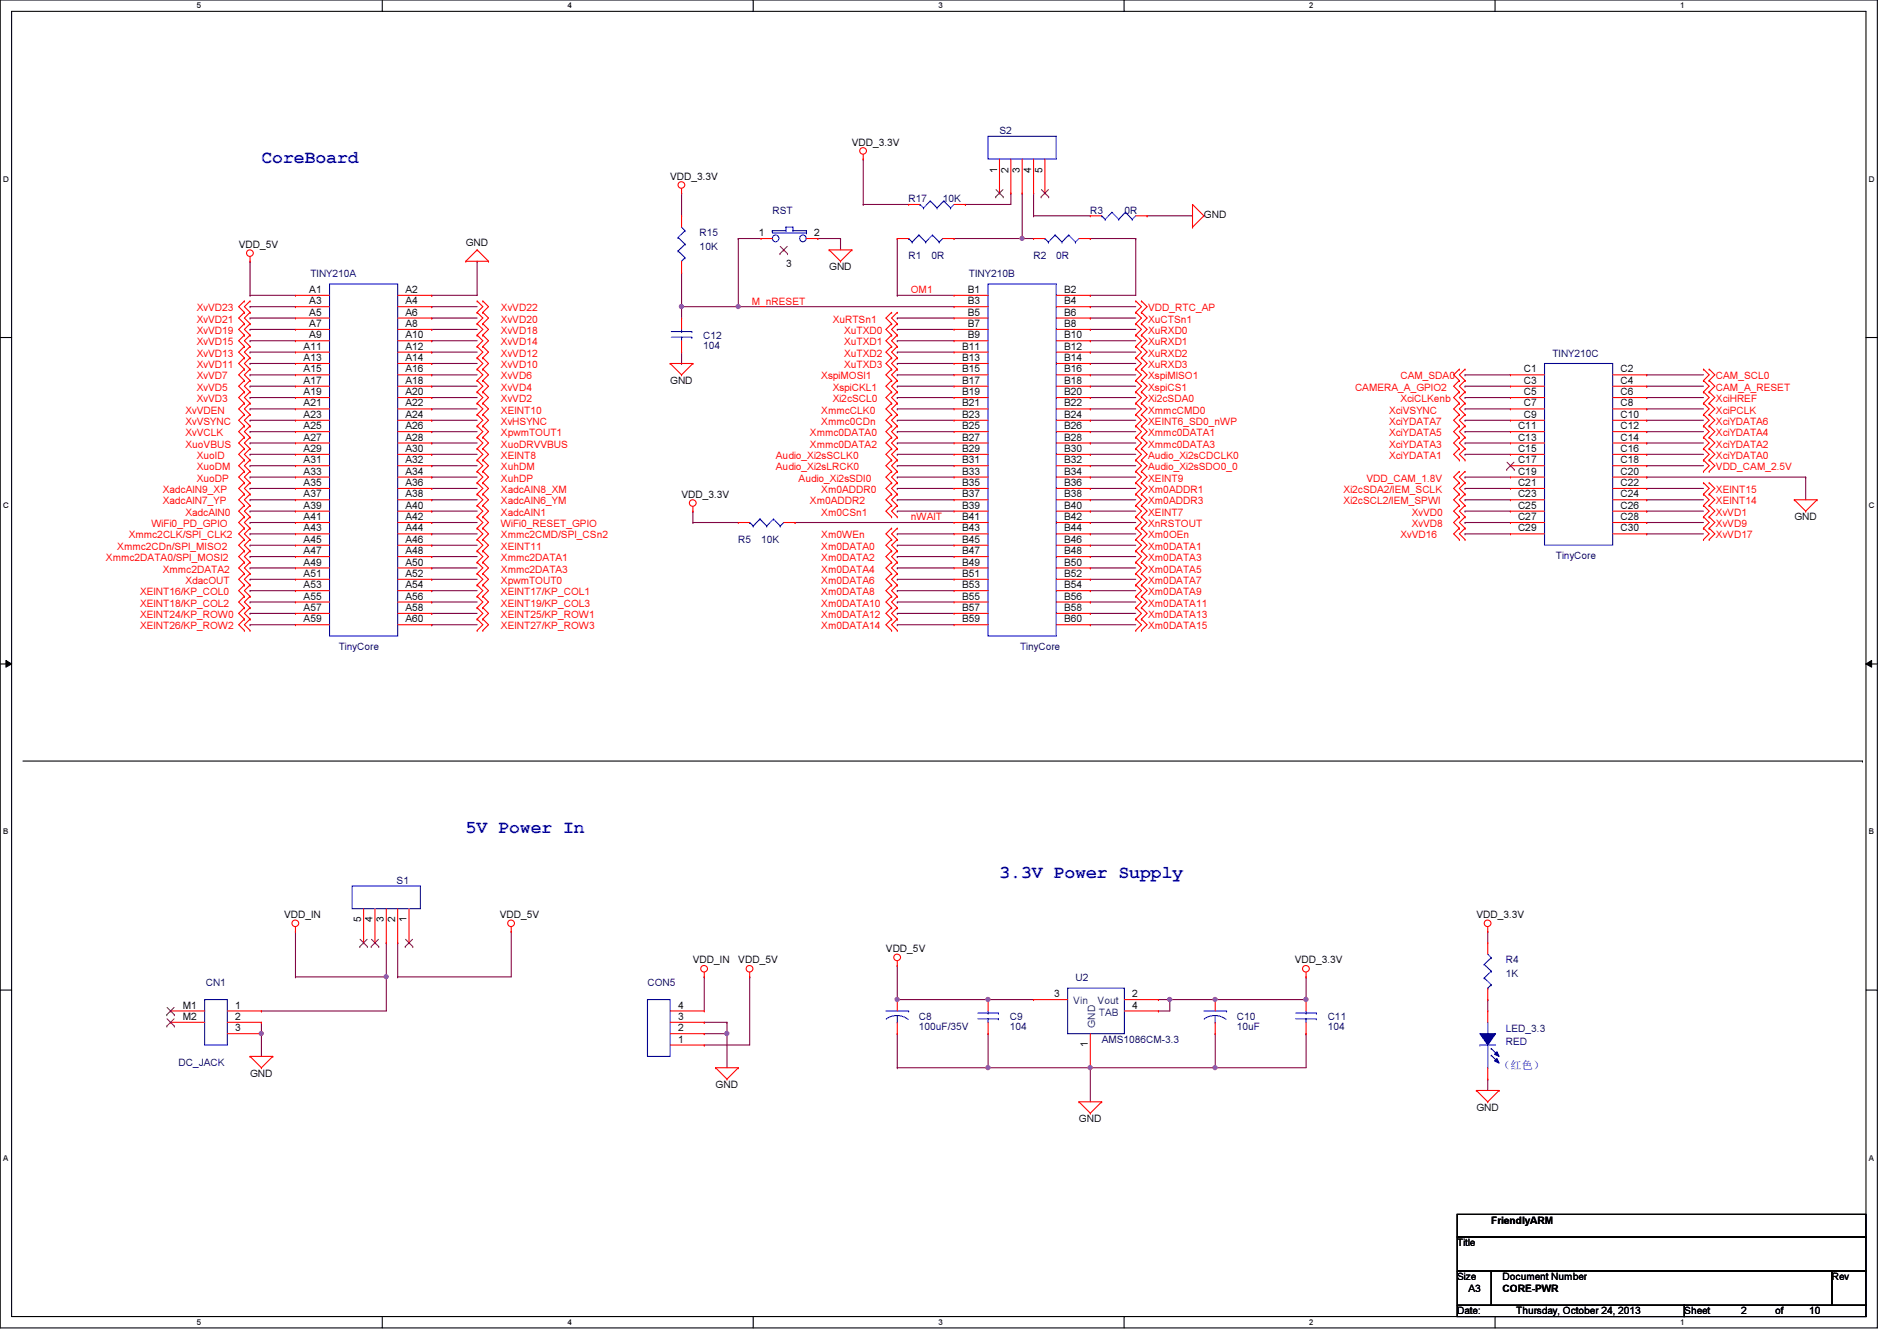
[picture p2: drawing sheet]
<svg xmlns="http://www.w3.org/2000/svg" width="297mm" height="210mm" viewBox="0 0 297 210" stroke-linecap="round" stroke-linejoin="round" font-family="sans-serif">
<defs><g id="words">
<g font-size="2.8" fill="#00f">
<text x="40.9" y="25.5">CoreBoard</text>
<text x="72.9" y="130.4">5V Power In</text>
<text x="156.5" y="137.5">3.3V Power Supply</text>
</g>
<text font-size="1.7" fill="#00f" x="234.7" y="167.3">（红红）</text>
<g font-size="1.6">
<text x="133.4" y="22.8">VDD_3.3V</text>
<text x="104.9" y="28.1">VDD_3.3V</text>
<text x="156.1" y="27" transform="rotate(-90 156.1 27)">1</text>
<text x="157.9" y="27" transform="rotate(-90 157.9 27)">2</text>
<text x="159.7" y="27" transform="rotate(-90 159.7 27)">3</text>
<text x="161.5" y="27" transform="rotate(-90 161.5 27)">4</text>
<text x="163.2" y="27" transform="rotate(-90 163.2 27)">5</text>
<text x="188.5" y="34.2">GND</text>
<text x="37.4" y="38.8">VDD_5V</text>
<text x="72.9" y="38.4">GND</text>
<text x="118.8" y="37">1</text>
<text x="123.1" y="41.8">3</text>
<text x="127.5" y="37">2</text>
<text x="48.4" y="45.8">A1</text>
<text x="48.4" y="47.6">A3</text>
<text x="63.5" y="45.8">A2</text>
<text x="63.5" y="47.6">A4</text>
<text x="129.8" y="42.3">GND</text>
<text x="151.6" y="45.8">B1</text>
<text x="151.6" y="47.6">B3</text>
<text x="166.6" y="45.8">B2</text>
<text x="166.6" y="47.6">B4</text>
<text x="48.4" y="49.4">A5</text>
<text x="48.4" y="51.2">A7</text>
<text x="48.4" y="53">A9</text>
<text x="63.5" y="49.4">A6</text>
<text x="63.5" y="51.2">A8</text>
<text x="63.5" y="53">A10</text>
<text x="151.6" y="49.4">B5</text>
<text x="151.6" y="51.2">B7</text>
<text x="151.6" y="53">B9</text>
<text x="166.6" y="49.4">B6</text>
<text x="166.6" y="51.2">B8</text>
<text x="166.6" y="53">B10</text>
<text x="47.5" y="54.7">A11</text>
<text x="47.5" y="56.5">A13</text>
<text x="47.5" y="58.3">A15</text>
<text x="63.5" y="54.7">A12</text>
<text x="63.5" y="56.5">A14</text>
<text x="63.5" y="58.3">A16</text>
<text x="150.7" y="54.7">B11</text>
<text x="150.7" y="56.5">B13</text>
<text x="150.7" y="58.3">B15</text>
<text x="166.6" y="54.7">B12</text>
<text x="166.6" y="56.5">B14</text>
<text x="166.6" y="58.3">B16</text>
<text x="238.6" y="58.3">C1</text>
<text x="253.7" y="58.3">C2</text>
<text x="47.5" y="60.1">A17</text>
<text x="47.5" y="61.8">A19</text>
<text x="47.5" y="63.6">A21</text>
<text x="47.5" y="65.4">A23</text>
<text x="63.5" y="60.1">A18</text>
<text x="63.5" y="61.8">A20</text>
<text x="63.5" y="63.6">A22</text>
<text x="63.5" y="65.4">A24</text>
<text x="104.9" y="60.1">GND</text>
<text x="150.7" y="60.1">B17</text>
<text x="150.7" y="61.8">B19</text>
<text x="150.7" y="63.6">B21</text>
<text x="150.7" y="65.4">B23</text>
<text x="166.6" y="60.1">B18</text>
<text x="166.6" y="61.8">B20</text>
<text x="166.6" y="63.6">B22</text>
<text x="166.6" y="65.4">B24</text>
<text x="238.6" y="60.1">C3</text>
<text x="238.6" y="61.8">C5</text>
<text x="238.6" y="63.6">C7</text>
<text x="238.6" y="65.4">C9</text>
<text x="253.7" y="60.1">C4</text>
<text x="253.7" y="61.8">C6</text>
<text x="253.7" y="63.6">C8</text>
<text x="253.7" y="65.4">C10</text>
<text x="47.5" y="67.2">A25</text>
<text x="47.5" y="69">A27</text>
<text x="47.5" y="70.7">A29</text>
<text x="63.5" y="67.2">A26</text>
<text x="63.5" y="69">A28</text>
<text x="63.5" y="70.7">A30</text>
<text x="150.7" y="67.2">B25</text>
<text x="150.7" y="69">B27</text>
<text x="150.7" y="70.7">B29</text>
<text x="166.6" y="67.2">B26</text>
<text x="166.6" y="69">B28</text>
<text x="166.6" y="70.7">B30</text>
<text x="237.7" y="67.2">C11</text>
<text x="237.7" y="69">C13</text>
<text x="237.7" y="70.7">C15</text>
<text x="253.7" y="67.2">C12</text>
<text x="253.7" y="69">C14</text>
<text x="253.7" y="70.7">C16</text>
<text x="47.5" y="72.5">A31</text>
<text x="47.5" y="74.3">A33</text>
<text x="47.5" y="76.1">A35</text>
<text x="47.5" y="77.9">A37</text>
<text x="63.5" y="72.5">A32</text>
<text x="63.5" y="74.3">A34</text>
<text x="63.5" y="76.1">A36</text>
<text x="63.5" y="77.9">A38</text>
<text x="106.7" y="77.9">VDD_3.3V</text>
<text x="150.7" y="72.5">B31</text>
<text x="150.7" y="74.3">B33</text>
<text x="150.7" y="76.1">B35</text>
<text x="150.7" y="77.9">B37</text>
<text x="166.6" y="72.5">B32</text>
<text x="166.6" y="74.3">B34</text>
<text x="166.6" y="76.1">B36</text>
<text x="166.6" y="77.9">B38</text>
<text x="237.7" y="72.5">C17</text>
<text x="237.7" y="74.3">C19</text>
<text x="237.7" y="76.1">C21</text>
<text x="237.7" y="77.9">C23</text>
<text x="253.7" y="72.5">C18</text>
<text x="253.7" y="74.3">C20</text>
<text x="253.7" y="76.1">C22</text>
<text x="253.7" y="77.9">C24</text>
<text x="47.5" y="79.6">A39</text>
<text x="47.5" y="81.4">A41</text>
<text x="47.5" y="83.2">A43</text>
<text x="63.5" y="79.6">A40</text>
<text x="63.5" y="81.4">A42</text>
<text x="63.5" y="83.2">A44</text>
<text x="150.7" y="79.6">B39</text>
<text x="150.7" y="81.4">B41</text>
<text x="150.7" y="83.2">B43</text>
<text x="166.6" y="79.6">B40</text>
<text x="166.6" y="81.4">B42</text>
<text x="166.6" y="83.2">B44</text>
<text x="237.7" y="79.6">C25</text>
<text x="237.7" y="81.4">C27</text>
<text x="237.7" y="83.2">C29</text>
<text x="253.7" y="79.6">C26</text>
<text x="253.7" y="81.4">C28</text>
<text x="253.7" y="83.2">C30</text>
<text x="281" y="81.4">GND</text>
<text x="47.5" y="85">A45</text>
<text x="47.5" y="86.7">A47</text>
<text x="47.5" y="88.5">A49</text>
<text x="63.5" y="85">A46</text>
<text x="63.5" y="86.7">A48</text>
<text x="63.5" y="88.5">A50</text>
<text x="150.7" y="85">B45</text>
<text x="150.7" y="86.7">B47</text>
<text x="150.7" y="88.5">B49</text>
<text x="166.6" y="85">B46</text>
<text x="166.6" y="86.7">B48</text>
<text x="166.6" y="88.5">B50</text>
<text x="47.5" y="90.3">A51</text>
<text x="47.5" y="92.1">A53</text>
<text x="47.5" y="93.9">A55</text>
<text x="47.5" y="95.6">A57</text>
<text x="63.5" y="90.3">A52</text>
<text x="63.5" y="92.1">A54</text>
<text x="63.5" y="93.9">A56</text>
<text x="63.5" y="95.6">A58</text>
<text x="150.7" y="90.3">B51</text>
<text x="150.7" y="92.1">B53</text>
<text x="150.7" y="93.9">B55</text>
<text x="150.7" y="95.6">B57</text>
<text x="166.6" y="90.3">B52</text>
<text x="166.6" y="92.1">B54</text>
<text x="166.6" y="93.9">B56</text>
<text x="166.6" y="95.6">B58</text>
<text x="47.5" y="97.4">A59</text>
<text x="63.5" y="97.4">A60</text>
<text x="150.7" y="97.4">B59</text>
<text x="166.6" y="97.4">B60</text>
<text x="44.5" y="143.7">VDD_IN</text>
<text x="78.3" y="143.7">VDD_5V</text>
<text x="231.2" y="143.7">VDD_3.3V</text>
<text x="56.6" y="144.4" transform="rotate(-90 56.6 144.4)">5</text>
<text x="58.3" y="144.4" transform="rotate(-90 58.3 144.4)">4</text>
<text x="60.1" y="144.4" transform="rotate(-90 60.1 144.4)">3</text>
<text x="61.9" y="144.4" transform="rotate(-90 61.9 144.4)">2</text>
<text x="63.7" y="144.4" transform="rotate(-90 63.7 144.4)">1</text>
<text x="138.7" y="149">VDD_5V</text>
<text x="108.5" y="150.8">VDD_IN</text>
<text x="115.6" y="150.8">VDD_5V</text>
<text x="202.7" y="150.8">VDD_3.3V</text>
<text x="28.6" y="157.9">M1</text>
<text x="28.6" y="159.6">M2</text>
<text x="36.8" y="157.9">1</text>
<text x="36.8" y="159.6">2</text>
<text x="36.8" y="161.4">3</text>
<text x="106.2" y="161.4">2</text>
<text x="106.2" y="159.6">3</text>
<text x="106.2" y="157.9">4</text>
<text x="165.1" y="156.1">3</text>
<text x="177.3" y="156.1">2</text>
<text x="177.3" y="157.9">4</text>
<text x="106.2" y="163.2">1</text>
<text x="170.3" y="163.9" transform="rotate(-90 170.3 163.9)">1</text>
<text x="39.2" y="168.6">GND</text>
<text x="112.1" y="170.3">GND</text>
<text x="231.2" y="173.9">GND</text>
<text x="168.9" y="175.7">GND</text>
<text x="233.5" y="191.6">FriendlyARM</text>
<text x="228.2" y="195.1">Title</text>
<text x="228.2" y="200.4">Size</text>
<text x="230" y="202.2">A3</text>
<text x="235.3" y="202.2">CORE-PWR</text>
<text x="235.3" y="200.4">Document Number</text>
<text x="286.8" y="200.4">Rev</text>
<text x="228.2" y="205.7">Date:</text>
<text x="237.4" y="205.7">Thursday, October 24, 2013</text>
<text x="263.7" y="205.7">Sheet</text>
<text x="272.6" y="205.7">2</text>
<text x="278" y="205.7">of</text>
<text x="283.3" y="205.7">10</text>
</g>
<g font-size="1.6" fill="#000080">
<text x="156.5" y="21">S2</text>
<text x="120.9" y="33.4">RST</text>
<text x="142.3" y="31.7">R17</text>
<text x="147.6" y="31.7">10K</text>
<text x="170.7" y="33.4">R3</text>
<text x="176.1" y="33.4">0R</text>
<text x="109.6" y="37">R15</text>
<text x="109.6" y="39.1">10K</text>
<text x="142.3" y="40.6">R1</text>
<text x="145.8" y="40.6">0R</text>
<text x="161.8" y="40.6">R2</text>
<text x="165.4" y="40.6">0R</text>
<text x="48.6" y="43.4">TINY210A</text>
<text x="151.7" y="43.4">TINY210B</text>
<text x="110.1" y="53">C12</text>
<text x="110.1" y="54.6">104</text>
<text x="243.1" y="55.8">TINY210C</text>
<text x="115.6" y="85">R5</text>
<text x="119.2" y="85">10K</text>
<text x="243.6" y="87.5">TinyCore</text>
<text x="53" y="101.7">TinyCore</text>
<text x="159.7" y="101.7">TinyCore</text>
<text x="62.1" y="138.3">S1</text>
<text x="32.2" y="154.3">CN1</text>
<text x="101.4" y="154.3">CON5</text>
<text x="168.4" y="153.6">U2</text>
<text x="235.8" y="150.8">R4</text>
<text x="235.8" y="152.9">1K</text>
<text x="143.9" y="159.7">C8</text>
<text x="143.9" y="161.3">100uF/35V</text>
<text x="158.1" y="159.7">C9</text>
<text x="158.1" y="161.3">104</text>
<text x="193.7" y="159.7">C10</text>
<text x="193.7" y="161.3">10uF</text>
<text x="207.9" y="159.7">C11</text>
<text x="207.9" y="161.3">104</text>
<text x="235.8" y="161.5">LED_3.3</text>
<text x="27.9" y="166.8">DC_JACK</text>
<text x="172.5" y="163.2">AMS1086CM-3.3</text>
<text x="235.8" y="163.6">RED</text>
</g>
<g font-size="1.6" fill="#f00">
<text x="117.7" y="47.7">M_nRESET</text>
<text x="142.6" y="45.9">OM1</text>
<text x="30.8" y="48.7">XvVD23</text>
<text x="30.8" y="50.5">XvVD21</text>
<text x="30.8" y="52.3">XvVD19</text>
<text x="78.4" y="48.7">XvVD22</text>
<text x="78.4" y="50.5">XvVD20</text>
<text x="78.4" y="52.3">XvVD18</text>
<text x="130.4" y="50.5">XuRTSn1</text>
<text x="132.2" y="52.3">XuTXD0</text>
<text x="179.8" y="48.7">VDD_RTC_AP</text>
<text x="179.8" y="50.5">XuCTSn1</text>
<text x="179.8" y="52.3">XuRXD0</text>
<text x="30.8" y="54.1">XvVD15</text>
<text x="30.8" y="55.8">XvVD13</text>
<text x="30.8" y="57.6">XvVD11</text>
<text x="30.8" y="59.4">XvVD7</text>
<text x="78.4" y="54.1">XvVD14</text>
<text x="78.4" y="55.8">XvVD12</text>
<text x="78.4" y="57.6">XvVD10</text>
<text x="78.4" y="59.4">XvVD6</text>
<text x="128.6" y="59.4">XspiMOSI1</text>
<text x="132.2" y="54.1">XuTXD1</text>
<text x="132.2" y="55.8">XuTXD2</text>
<text x="132.2" y="57.6">XuTXD3</text>
<text x="179.8" y="54.1">XuRXD1</text>
<text x="179.8" y="55.8">XuRXD2</text>
<text x="179.8" y="57.6">XuRXD3</text>
<text x="179.8" y="59.4">XspiMISO1</text>
<text x="219.3" y="59.4">CAM_SDA0</text>
<text x="268.7" y="59.4">CAM_SCL0</text>
<text x="29" y="64.7">XvVDEN</text>
<text x="30.8" y="61.2">XvVD5</text>
<text x="30.8" y="62.9">XvVD3</text>
<text x="78.4" y="61.2">XvVD4</text>
<text x="78.4" y="62.9">XvVD2</text>
<text x="78.4" y="64.7">XEINT10</text>
<text x="128.6" y="64.7">XmmcCLK0</text>
<text x="130.4" y="61.2">XspiCKL1</text>
<text x="130.4" y="62.9">Xi2cSCL0</text>
<text x="179.8" y="61.2">XspiCS1</text>
<text x="179.8" y="62.9">Xi2cSDA0</text>
<text x="179.8" y="64.7">XmmcCMD0</text>
<text x="212.2" y="61.2">CAMERA_A_GPIO2</text>
<text x="217.5" y="64.7">XciVSYNC</text>
<text x="219.3" y="62.9">XciCLKenb</text>
<text x="268.7" y="61.2">CAM_A_RESET</text>
<text x="268.7" y="62.9">XciHREF</text>
<text x="268.7" y="64.7">XciPCLK</text>
<text x="29" y="70.1">XuoVBUS</text>
<text x="29" y="66.5">XvVSYNC</text>
<text x="29" y="68.3">XvVCLK</text>
<text x="30.8" y="71.8">XuoID</text>
<text x="78.4" y="71.8">XEINT8</text>
<text x="78.4" y="66.5">XvHSYNC</text>
<text x="78.4" y="68.3">XpwmTOUT1</text>
<text x="78.4" y="70.1">XuoDRVVBUS</text>
<text x="121.5" y="71.8">Audio_Xi2sSCLK0</text>
<text x="126.8" y="68.3">Xmmc0DATA0</text>
<text x="126.8" y="70.1">Xmmc0DATA2</text>
<text x="128.6" y="66.5">Xmmc0CDn</text>
<text x="179.8" y="66.5">XEINT6_SD0_nWP</text>
<text x="179.8" y="68.3">Xmmc0DATA1</text>
<text x="179.8" y="70.1">Xmmc0DATA3</text>
<text x="179.8" y="71.8">Audio_Xi2sCDCLK0</text>
<text x="217.5" y="66.5">XciYDATA7</text>
<text x="217.5" y="68.3">XciYDATA5</text>
<text x="217.5" y="70.1">XciYDATA3</text>
<text x="217.5" y="71.8">XciYDATA1</text>
<text x="268.7" y="66.5">XciYDATA6</text>
<text x="268.7" y="68.3">XciYDATA4</text>
<text x="268.7" y="70.1">XciYDATA2</text>
<text x="268.7" y="71.8">XciYDATA0</text>
<text x="25.5" y="77.2">XadcAIN9_XP</text>
<text x="30.8" y="73.6">XuoDM</text>
<text x="30.8" y="75.4">XuoDP</text>
<text x="78.4" y="73.6">XuhDM</text>
<text x="78.4" y="75.4">XuhDP</text>
<text x="78.4" y="77.2">XadcAIN8_XM</text>
<text x="121.5" y="73.6">Audio_Xi2sLRCK0</text>
<text x="125" y="75.4">Audio_Xi2sSDI0</text>
<text x="128.6" y="77.2">Xm0ADDR0</text>
<text x="179.8" y="73.6">Audio_Xi2sSDO0_0</text>
<text x="179.8" y="75.4">XEINT9</text>
<text x="179.8" y="77.2">Xm0ADDR1</text>
<text x="210.4" y="77.2">Xi2cSDA2/IEM_SCLK</text>
<text x="213.9" y="75.4">VDD_CAM_1.8V</text>
<text x="268.7" y="73.6">VDD_CAM_2.5V</text>
<text x="268.7" y="77.2">XEINT15</text>
<text x="23.7" y="82.5">WiFi0_PD_GPIO</text>
<text x="25.5" y="79">XadcAIN7_YP</text>
<text x="29" y="80.7">XadcAIN0</text>
<text x="78.4" y="82.5">WiFi0_RESET_GPIO</text>
<text x="78.4" y="79">XadcAIN6_YM</text>
<text x="78.4" y="80.7">XadcAIN1</text>
<text x="126.8" y="79">Xm0ADDR2</text>
<text x="128.6" y="80.7">Xm0CSn1</text>
<text x="142.6" y="81.4">nWAIT</text>
<text x="179.8" y="79">Xm0ADDR3</text>
<text x="179.8" y="80.7">XEINT7</text>
<text x="179.8" y="82.5">XnRSTOUT</text>
<text x="210.4" y="79">Xi2cSCL2/IEM_SPWI</text>
<text x="221.1" y="80.7">XvVD0</text>
<text x="221.1" y="82.5">XvVD8</text>
<text x="268.7" y="82.5">XvVD9</text>
<text x="268.7" y="80.7">XvVD1</text>
<text x="268.7" y="79">XEINT14</text>
<text x="16.6" y="87.8">Xmmc2DATA0/SPI_MOSI2</text>
<text x="18.4" y="86.1">Xmmc2CDn/SPI_MISO2</text>
<text x="20.1" y="84.3">Xmmc2CLK/SPI_CLK2</text>
<text x="25.5" y="89.6">Xmmc2DATA2</text>
<text x="78.4" y="84.3">Xmmc2CMD/SPI_CSn2</text>
<text x="78.4" y="86.1">XEINT11</text>
<text x="78.4" y="87.8">Xmmc2DATA1</text>
<text x="78.4" y="89.6">Xmmc2DATA3</text>
<text x="128.6" y="84.3">Xm0WEn</text>
<text x="128.6" y="86.1">Xm0DATA0</text>
<text x="128.6" y="87.8">Xm0DATA2</text>
<text x="128.6" y="89.6">Xm0DATA4</text>
<text x="179.8" y="84.3">Xm0OEn</text>
<text x="179.8" y="86.1">Xm0DATA1</text>
<text x="179.8" y="87.8">Xm0DATA3</text>
<text x="179.8" y="89.6">Xm0DATA5</text>
<text x="219.3" y="84.3">XvVD16</text>
<text x="268.7" y="84.3">XvVD17</text>
<text x="21.9" y="93.2">XEINT16/KP_COL0</text>
<text x="21.9" y="95">XEINT18/KP_COL2</text>
<text x="29" y="91.4">XdacOUT</text>
<text x="78.4" y="91.4">XpwmTOUT0</text>
<text x="78.4" y="93.2">XEINT17/KP_COL1</text>
<text x="78.4" y="95">XEINT19/KP_COL3</text>
<text x="128.6" y="91.4">Xm0DATA6</text>
<text x="128.6" y="93.2">Xm0DATA8</text>
<text x="128.6" y="95">Xm0DATA10</text>
<text x="179.8" y="91.4">Xm0DATA7</text>
<text x="179.8" y="93.2">Xm0DATA9</text>
<text x="179.8" y="95">Xm0DATA11</text>
<text x="21.9" y="96.7">XEINT24/KP_ROW0</text>
<text x="21.9" y="98.5">XEINT26/KP_ROW2</text>
<text x="78.4" y="96.7">XEINT25/KP_ROW1</text>
<text x="78.4" y="98.5">XEINT27/KP_ROW3</text>
<text x="128.6" y="96.7">Xm0DATA12</text>
<text x="128.6" y="98.5">Xm0DATA14</text>
<text x="179.8" y="96.7">Xm0DATA13</text>
<text x="179.8" y="98.5">Xm0DATA15</text>
</g>
<g font-size="1.6" fill="#004080">
<text x="168.1" y="157.2">Vin</text>
<text x="171.5" y="160.9" transform="rotate(-90 171.5 160.9)">GND</text>
<text x="171.9" y="157.2">Vout</text>
<text x="172.1" y="159">TAB</text>
</g>
<g font-size="1.3">
<text x="30.8" y="1.3">5</text>
<text x="88.9" y="1.3">4</text>
<text x="146.9" y="1.3">3</text>
<text x="205" y="1.3">2</text>
<text x="263.1" y="1.3">1</text>
<text x=".5" y="28.4">D</text>
<text x="292.6" y="28.4">D</text>
<text x=".5" y="79.5">C</text>
<text x="292.6" y="79.5">C</text>
<text x=".5" y="130.6">B</text>
<text x="292.6" y="130.6">B</text>
<text x=".5" y="181.7">A</text>
<text x="292.6" y="181.7">A</text>
<text x="30.8" y="207.4">5</text>
<text x="88.9" y="207.4">4</text>
<text x="146.9" y="207.4">3</text>
<text x="205" y="207.4">2</text>
<text x="263.1" y="207.4">1</text>
</g>
</g></defs>
<path d="M0 0h294v207.9h-294zM1.8 1.8h290.4v204.3h-290.4z" fill="none" stroke="#000" stroke-width=".17"/>
<g fill="#fff">
<path d="M30.8 .2h.7v1.4h-.7z"/>
<path d="M30.8 206.2h.7v1.4h-.7z"/>
</g>
<path d="M59.9 0v1.8M59.9 206.1v1.8" fill="none" stroke="#000" stroke-width=".17"/>
<g fill="#fff">
<path d="M88.9 .2h.6v1.4h-.6z"/>
<path d="M88.9 206.2h.6v1.4h-.6z"/>
</g>
<path d="M117.9 0v1.8M117.9 206.1v1.8" fill="none" stroke="#000" stroke-width=".17"/>
<g fill="#fff">
<path d="M146.9 .2h.7v1.4h-.7z"/>
<path d="M146.9 206.2h.7v1.4h-.7z"/>
</g>
<path d="M176 0v1.8M176 206.1v1.8" fill="none" stroke="#000" stroke-width=".17"/>
<g fill="#fff">
<path d="M205 .2h.7v1.4h-.7z"/>
<path d="M205 206.2h.7v1.4h-.7z"/>
</g>
<path d="M234.1 0v1.8M234.1 206.1v1.8" fill="none" stroke="#000" stroke-width=".17"/>
<g fill="#fff">
<path d="M263.1 .2h.7v1.4h-.7z"/>
<path d="M263.1 206.2h.7v1.4h-.7z"/>
<path d="M.5 27.3h.9v1.4h-.9z"/>
<path d="M292.6 27.3h.9v1.4h-.9z"/>
<path d="M.5 78.4h.9v1.4h-.9z"/>
<path d="M292.6 78.4h.9v1.4h-.9z"/>
</g>
<path d="M0 52.8h1.8M292.2 52.8h1.8" fill="none" stroke="#000" stroke-width=".17"/>
<g fill="#fff">
<path d="M.5 129.5h.8v1.4h-.8z"/>
<path d="M292.6 129.5h.9v1.4h-.9z"/>
</g>
<path d="M0 103.9h1.8M292.2 103.9h1.8" fill="none" stroke="#000" stroke-width=".17"/>
<path d="M.9 103.4l.9 .5-.9 .5zM292.2 103.9l.9-.5v1z" fill="#000"/>
<path d="M.9 103.4l.9 .5-.9 .5zM292.2 103.9l.9-.5v1z" fill="none" stroke="#000" stroke-width=".16"/>
<g fill="#fff">
<path d="M.5 180.5h.8v1.4h-.8z"/>
<path d="M292.6 180.5h.9v1.4h-.9z"/>
</g>
<path d="M3.6 119.1h288M291.6 119.1h.1M0 155h1.8M292.2 155h1.8" fill="none" stroke="#000" stroke-width=".17"/>
<g fill="none" stroke="#800040" stroke-width=".17">
<path d="M149.4 37.3h.1M149.4 37.3h10.7M39.2 40.9h.1M39.2 46.2h.1M39.2 48h.1M39.2 49.8h.1M39.2 51.6h.1M39.2 53.3h.1M39.2 55.1h.1M39.2 56.9h.1M39.2 58.7h.1M39.2 58.7h7.1"/>
<path d="M39.2 40.9v5.3M39.2 46.2h7.1M39.2 48h7.1M39.2 49.8h7.1M39.2 51.6h7.1M39.2 53.3h7.1M39.2 55.1h7.1M39.2 56.9h7.1M67.6 46.2h.1M67.6 48h.1M67.6 49.8h.1M67.6 51.6h.1"/>
<path d="M67.6 53.3h.1M67.6 55.1h.1M67.6 56.9h.1M67.6 58.7h.1M67.6 58.7h7.1M67.6 48h7.1M67.6 49.8h7.1M67.6 51.6h7.1M67.6 53.3h7.1M67.6 55.1h7.1M67.6 56.9h7.1M74.7 40.9h.1"/>
<path d="M74.7 40.9v5.3h-7.1M257.8 58.7h.1M257.8 58.7h8.9M39.2 60.5h.1M39.2 62.2h.1M39.2 64h.1M39.2 65.8h.1M39.2 67.6h.1M39.2 69.3h.1M39.2 71.1h.1M39.2 72.9h.1M39.2 74.7h.1"/>
<path d="M39.2 76.5h.1M39.2 78.2h.1M39.2 72.9h7.1M39.2 60.5h7.1M39.2 62.2h7.1M39.2 64h7.1M39.2 65.8h7.1M39.2 67.6h7.1M39.2 69.3h7.1M39.2 71.1h7.1M39.2 74.7h7.1M39.2 76.5h7.1"/>
<path d="M39.2 78.2h7.1M67.6 60.5h.1M67.6 62.2h.1M67.6 64h.1M67.6 65.8h.1M67.6 67.6h.1M67.6 69.3h.1M67.6 71.1h.1M67.6 72.9h.1M67.6 74.7h.1M67.6 76.5h.1M67.6 78.2h.1"/>
<path d="M67.6 72.9h7.1M67.6 60.5h7.1M67.6 62.2h7.1M67.6 64h7.1M67.6 65.8h7.1M67.6 67.6h7.1M67.6 69.3h7.1M67.6 71.1h7.1M67.6 74.7h7.1M67.6 76.5h7.1M67.6 78.2h7.1M257.8 72.9h.1"/>
<path d="M257.8 72.9h8.9M39.2 80h.1M39.2 81.8h.1M39.2 83.6h.1M39.2 85.3h.1M39.2 87.1h.1M39.2 88.9h.1M39.2 90.7h.1M39.2 92.5h.1M39.2 94.2h.1M39.2 96h.1M39.2 97.8h.1"/>
<path d="M39.2 80h7.1M39.2 81.8h7.1M39.2 83.6h7.1M39.2 85.3h7.1M39.2 87.1h7.1M39.2 88.9h7.1M39.2 90.7h7.1M39.2 92.5h7.1M39.2 94.2h7.1M39.2 96h7.1M39.2 97.8h7.1M67.6 80h.1"/>
<path d="M67.6 81.8h.1M67.6 83.6h.1M67.6 85.3h.1M67.6 87.1h.1M67.6 88.9h.1M67.6 90.7h.1M67.6 92.5h.1M67.6 94.2h.1M67.6 96h.1M67.6 97.8h.1M67.6 80h7.1M67.6 81.8h7.1"/>
<path d="M67.6 83.6h7.1M67.6 85.3h7.1M67.6 87.1h7.1M67.6 88.9h7.1M67.6 90.7h7.1M67.6 92.5h7.1M67.6 94.2h7.1M67.6 96h7.1M67.6 97.8h7.1"/>
</g>
<circle cx="160" cy="37.3" r=".32" fill="#f0f"/>
<circle cx="160" cy="37.3" r=".32" fill="none" stroke="#f0f" stroke-width=".17"/>
<g fill="none" stroke="#800040" stroke-width=".17">
<path d="M140.5 37.3h.1M140.5 37.3v8.9M160.1 37.3h.1M160.1 37.3h1.7M161.8 30.2h.1M161.8 33.8h.1M161.8 30.2v3.6M161.8 33.8h8.9M170.7 37.3h.1M170.7 37.3h7.1M177.8 37.3h.1M177.8 37.3v8.9h-7.1"/>
<path d="M179.6 33.8h.1M179.6 33.8h7.1M115.6 48h.1M115.6 48h33.8M140.5 46.2h.1M140.5 46.2h8.9M170.7 46.2h.1"/>
</g>
<circle cx="115.6" cy="48" r=".32" fill="#f0f"/>
<circle cx="115.6" cy="48" r=".32" fill="none" stroke="#f0f" stroke-width=".17"/>
<g fill="none" stroke="#800040" stroke-width=".17">
<path d="M140.5 51.6h.1M140.5 49.8h.1M140.5 53.3h.1M140.5 55.1h.1M140.5 56.9h.1M140.5 58.7h.1M140.5 51.6h8.9M140.5 49.8h8.9M140.5 53.3h8.9M140.5 55.1h8.9M140.5 56.9h8.9M140.5 58.7h8.9"/>
<path d="M170.7 48h.1M170.7 49.8h.1M170.7 53.3h.1M170.7 55.1h.1M170.7 56.9h.1M170.7 58.7h.1M170.7 49.8h7.1M170.7 53.3h7.1M170.7 55.1h7.1M170.7 56.9h7.1M170.7 58.7h7.1M170.7 48h7.1"/>
<path d="M229.4 58.7h.1M229.4 58.7h7.1M140.5 60.5h.1M140.5 62.2h.1M140.5 64h.1M140.5 65.8h.1M140.5 67.6h.1M140.5 69.3h.1M140.5 71.1h.1M140.5 72.9h.1M140.5 74.7h.1M140.5 76.5h.1"/>
<path d="M140.5 78.2h.1M140.5 60.5h8.9M140.5 62.2h8.9M140.5 64h8.9M140.5 65.8h8.9M140.5 67.6h8.9M140.5 69.3h8.9M140.5 71.1h8.9M140.5 72.9h8.9M140.5 74.7h8.9M140.5 76.5h8.9M140.5 78.2h8.9"/>
<path d="M170.7 60.5h.1M170.7 62.2h.1M170.7 64h.1M170.7 65.8h.1M170.7 67.6h.1M170.7 69.3h.1M170.7 71.1h.1M170.7 72.9h.1M170.7 74.7h.1M170.7 76.5h.1M170.7 78.2h.1M170.7 60.5h7.1"/>
<path d="M170.7 62.2h7.1M170.7 64h7.1M170.7 65.8h7.1M170.7 67.6h7.1M170.7 69.3h7.1M170.7 71.1h7.1M170.7 72.9h7.1M170.7 74.7h7.1M170.7 76.5h7.1M170.7 78.2h7.1M229.4 60.5h.1M229.4 62.2h.1"/>
<path d="M229.4 64h.1M229.4 65.8h.1M229.4 67.6h.1M229.4 69.3h.1M229.4 71.1h.1M229.4 74.7h.1M229.4 76.5h.1M229.4 78.2h.1M229.4 60.5h7.1M229.4 62.2h7.1M229.4 64h7.1M229.4 65.8h7.1"/>
<path d="M229.4 67.6h7.1M229.4 69.3h7.1M229.4 71.1h7.1M229.4 74.7h7.1M229.4 76.5h7.1M229.4 78.2h7.1M257.8 60.5h.1M257.8 62.2h.1M257.8 64h.1M257.8 65.8h.1M257.8 67.6h.1M257.8 69.3h.1"/>
<path d="M257.8 71.1h.1M257.8 78.2h.1M257.8 76.5h.1M257.8 74.7h.1M257.8 60.5h8.9M257.8 62.2h8.9M257.8 64h8.9M257.8 65.8h8.9M257.8 67.6h8.9M257.8 69.3h8.9M257.8 71.1h8.9M257.8 74.7h24.9"/>
<path d="M257.8 76.5h8.9M257.8 78.2h8.9M282.7 74.7h.1M282.7 74.7v3.5M108.5 80h.1M108.5 81.8h.1M108.5 80v1.8M108.5 81.8h7.1M124.5 81.8h.1M124.5 81.8h24.9M140.5 80h.1M140.5 83.6h.1"/>
<path d="M140.5 85.3h.1M140.5 87.1h.1M140.5 88.9h.1M140.5 90.7h.1M140.5 92.5h.1M140.5 94.2h.1M140.5 96h.1M140.5 97.8h.1M140.5 80h8.9M140.5 83.6h8.9M140.5 85.3h8.9M140.5 87.1h8.9"/>
<path d="M140.5 88.9h8.9M140.5 90.7h8.9M140.5 92.5h8.9M140.5 94.2h8.9M140.5 96h8.9M140.5 97.8h8.9M170.7 80h.1M170.7 81.8h.1M170.7 83.6h.1M170.7 85.3h.1M170.7 87.1h.1M170.7 88.9h.1"/>
<path d="M170.7 90.7h.1M170.7 92.5h.1M170.7 94.2h.1M170.7 96h.1M170.7 97.8h.1M170.7 80h7.1M170.7 81.8h7.1M170.7 83.6h7.1M170.7 85.3h7.1M170.7 87.1h7.1M170.7 88.9h7.1M170.7 90.7h7.1"/>
<path d="M170.7 92.5h7.1M170.7 94.2h7.1M170.7 96h7.1M170.7 97.8h7.1M229.4 80h.1M229.4 81.8h.1M229.4 83.6h.1M229.4 80h7.1M229.4 81.8h7.1M229.4 83.6h7.1M257.8 83.6h.1M257.8 81.8h.1"/>
<path d="M257.8 80h.1M257.8 80h8.9M257.8 81.8h8.9M257.8 83.6h8.9M40.9 158.2h.1M60.5 152.9h.1M60.5 152.9v5.3h-19.6M40.9 161.8h.1M40.9 161.8v3.6"/>
</g>
<circle cx="40.9" cy="161.8" r=".32" fill="#f0f"/>
<circle cx="40.9" cy="161.8" r=".32" fill="none" stroke="#f0f" stroke-width=".17"/>
<path d="M46.3 152.9h.1M46.3 152.9h14.2M62.3 147.6h.1M62.3 147.6v5.3M80 145.8h.1M80 145.8v7.1" fill="none" stroke="#800040" stroke-width=".17"/>
<circle cx="60.5" cy="152.9" r=".32" fill="#f0f"/>
<circle cx="60.5" cy="152.9" r=".32" fill="none" stroke="#f0f" stroke-width=".17"/>
<g fill="none" stroke="#800040" stroke-width=".17">
<path d="M170.7 51.6h.1M170.7 51.6h7.1M46.3 145.8h.1M46.3 145.8v7.1M60.5 147.6h.1M60.5 147.6v5.3M110.3 152.9h.1M110.3 152.9v5.3M117.4 152.9h.1M117.4 152.9v10.7h-7.1M110.3 163.6h.1M110.3 160h.1"/>
<path d="M110.3 160h3.5M113.8 161.8h.1M113.8 161.8v5.3"/>
</g>
<circle cx="113.8" cy="161.8" r=".32" fill="#f0f"/>
<circle cx="113.8" cy="161.8" r=".32" fill="none" stroke="#f0f" stroke-width=".17"/>
<path d="M140.5 156.5h.1M140.5 156.5h14.2M233 145.8h.1M233 156.5h.1M233 145.8v1.8M233 156.5v1.7M110.3 161.8h.1M113.8 160h.1M113.8 160v1.8h-3.5M233 168.9h.1M233 168.9v1.8" fill="none" stroke="#800040" stroke-width=".17"/>
<circle cx="154.7" cy="156.4" r=".32" fill="#f0f"/>
<circle cx="154.7" cy="156.4" r=".32" fill="none" stroke="#f0f" stroke-width=".17"/>
<circle cx="140.5" cy="156.4" r=".32" fill="#f0f"/>
<circle cx="140.5" cy="156.4" r=".32" fill="none" stroke="#f0f" stroke-width=".17"/>
<path d="M154.7 156.5h.1M154.7 156.5h7.1M181.4 156.5h.1M181.4 156.5h1.8M190.3 156.5h.1M190.3 156.5h14.2" fill="none" stroke="#800040" stroke-width=".17"/>
<circle cx="204.5" cy="156.4" r=".32" fill="#f0f"/>
<circle cx="204.5" cy="156.4" r=".32" fill="none" stroke="#f0f" stroke-width=".17"/>
<circle cx="190.3" cy="156.4" r=".32" fill="#f0f"/>
<circle cx="190.3" cy="156.4" r=".32" fill="none" stroke="#f0f" stroke-width=".17"/>
<path d="M181.4 158.2h.1M183.2 156.5h.1M183.2 156.5v1.7h-1.8M140.5 161.8h.1M140.5 161.8v5.3M154.7 167.1h.1M154.7 167.1h16" fill="none" stroke="#800040" stroke-width=".17"/>
<circle cx="154.7" cy="167.1" r=".32" fill="#f0f"/>
<circle cx="154.7" cy="167.1" r=".32" fill="none" stroke="#f0f" stroke-width=".17"/>
<path d="M190.3 167.1h.1M204.5 161.8h.1M204.5 161.8v5.3h-14.2" fill="none" stroke="#800040" stroke-width=".17"/>
<circle cx="190.3" cy="167.1" r=".32" fill="#f0f"/>
<circle cx="190.3" cy="167.1" r=".32" fill="none" stroke="#f0f" stroke-width=".17"/>
<path d="M170.7 167.1h.1M190.3 161.8h.1M190.3 161.8v5.3h-19.6" fill="none" stroke="#800040" stroke-width=".17"/>
<circle cx="170.7" cy="167.1" r=".32" fill="#f0f"/>
<circle cx="170.7" cy="167.1" r=".32" fill="none" stroke="#f0f" stroke-width=".17"/>
<path d="M140.5 151.1h.1M140.5 151.1v5.4M183.2 156.5h.1M183.2 156.5h7.1M204.5 152.9h.1M204.5 152.9v3.6M140.5 167.1h.1M154.7 161.8h.1M154.7 161.8v5.3h-14.2M170.7 167.1h.1M170.7 167.1v5.4" fill="none" stroke="#800040" stroke-width=".17"/>
<circle cx="183.1" cy="156.4" r=".32" fill="#f0f"/>
<circle cx="183.1" cy="156.4" r=".32" fill="none" stroke="#f0f" stroke-width=".17"/>
<path d="M115.6 37.3h.1M115.6 37.3v10.7h-8.9M115.6 37.3h3.6M128.1 37.3h.1M128.1 37.3h3.5M131.6 37.3h.1M131.6 37.3v1.8M160.1 30.2h.1M160.1 30.2v7.1M106.7 48h.1M40.9 160h.1M40.9 160v1.8" fill="none" stroke="#800040" stroke-width=".17"/>
<circle cx="106.7" cy="48" r=".32" fill="#f0f"/>
<circle cx="106.7" cy="48" r=".32" fill="none" stroke="#f0f" stroke-width=".17"/>
<g fill="none" stroke="#800040" stroke-width=".17">
<path d="M106.7 30.2h.1M106.7 30.2v3.6M135.2 32h.1M135.2 24.9h.1M135.2 32h7.1M135.2 24.9v7.1M151.2 32h.1M158.3 30.2h.1M158.3 30.2v1.8h-7.1M106.7 42.7h.1M106.7 48h.1M106.7 56.9h.1"/>
<path d="M106.7 42.7v7.1M106.7 55.1v1.8M62.3 152.9h.1M62.3 152.9h17.7"/>
</g>
<g fill="none" stroke="#f00" stroke-width=".17">
<path d="M74.7 39.1h.1M74.7 39.1l-1.8 1.8M74.7 39.1l1.8 1.8M106.7 30.2h.1M106.7 29.5v.7M129.8 39.1h.1M129.8 39.1h3.6M129.8 39.1l1.8 1.8M133.4 39.1h.1M133.4 39.1l-1.8 1.8M135.2 24.9h.1M135.2 24.2v.7"/>
<path d="M142.3 32h.1M142.3 32h1.8M149.4 32h1.8M151.2 32h.1M186.7 32h.1M186.7 35.6h.1M186.7 32v3.6M186.7 32l1.8 1.8M188.5 33.8h.1M188.5 33.8l-1.8 1.8M38.3 47.1h.1M38.3 48.9h.1"/>
<path d="M38.3 50.7h.1M38.3 52.5h.1M38.3 54.2h.1M38.3 56h.1M38.3 57.8h.1M38.3 59.6h.1M38.3 47.1l-.9 .9 .9 .9M38.3 48.9l-.9 .9 .9 .9M38.3 50.7l-.9 .9 .9 .9M38.3 52.5l-.9 .8 .9 .9M38.3 54.2l-.9 .9 .9 .9M38.3 56l-.9 .9 .9 .9"/>
<path d="M38.3 57.8l-.9 .9 .9 .9M38.3 59.6l-.9 .9 .9 .8M39.2 40.9h.1M39.2 47.1h.1M39.2 48.9h.1M39.2 50.7h.1M39.2 52.5h.1M39.2 54.2h.1M39.2 56h.1M39.2 57.8h.1M39.2 59.6h.1M39.2 40.2v.7"/>
<path d="M39.2 47.1l-.9 .9 .9 .9M39.2 48.9l-.9 .9 .9 .9M39.2 50.7l-.9 .9 .9 .9M39.2 52.5l-.9 .8 .9 .9M39.2 54.2l-.9 .9 .9 .9M39.2 56l-.9 .9 .9 .9M39.2 57.8l-.9 .9 .9 .9M39.2 59.6l-.9 .9 .9 .8M72.9 40.9h.1M72.9 40.9h3.6M74.7 47.1h.1M74.7 48.9h.1"/>
<path d="M74.7 50.7h.1M74.7 52.5h.1M74.7 54.2h.1M74.7 56h.1M74.7 57.8h.1M74.7 59.6h.1M74.7 47.1l.9 .9-.9 .9M74.7 48.9l.9 .9-.9 .9M74.7 50.7l.9 .9-.9 .9M74.7 52.5l.9 .8-.9 .9M74.7 54.2l.9 .9-.9 .9M74.7 56l.9 .9-.9 .9"/>
<path d="M74.7 57.8l.9 .9-.9 .9M74.7 59.6l.9 .9-.9 .8M75.6 47.1h.1M75.6 48.9h.1M75.6 50.7h.1M75.6 52.5h.1M75.6 54.2h.1M75.6 56h.1M75.6 57.8h.1M75.6 59.6h.1M75.6 47.1l.9 .9-.9 .9M75.6 48.9l.9 .9-.9 .9"/>
<path d="M75.6 50.7l.9 .9-.9 .9M75.6 52.5l.9 .8-.9 .9M75.6 54.2l.9 .9-.9 .9M75.6 56l.9 .9-.9 .9M75.6 57.8l.9 .9-.9 .9M75.6 59.6l.9 .9-.9 .8M76.5 40.9h.1M104.9 56.9h.1M104.9 56.9h3.6M104.9 56.9l1.8 1.8M106.7 58.7h.1M106.7 49.8h.1"/>
<path d="M106.7 55.1h.1M106.7 49.8v1.8M106.7 53.3v1.8M108.5 56.9h.1M108.5 56.9l-1.8 1.8M131.6 40.9h.1M139.6 48.9h.1M139.6 50.7h.1M139.6 52.5h.1M139.6 54.2h.1M139.6 56h.1M139.6 57.8h.1"/>
<path d="M139.6 59.6h.1M139.6 48.9l-.9 .9 .9 .9M139.6 52.5l-.9 .8 .9 .9M139.6 54.2l-.9 .9 .9 .9M139.6 56l-.9 .9 .9 .9M139.6 57.8l-.9 .9 .9 .9M139.6 59.6l-.9 .9 .9 .8M139.6 50.7l-.9 .9 .9 .9M140.5 48.9h.1M140.5 50.7h.1M140.5 52.5h.1M140.5 54.2h.1"/>
<path d="M140.5 56h.1M140.5 57.8h.1M140.5 59.6h.1M140.5 48.9l-.9 .9 .9 .9M140.5 52.5l-.9 .8 .9 .9M140.5 54.2l-.9 .9 .9 .9M140.5 56l-.9 .9 .9 .9M140.5 57.8l-.9 .9 .9 .9M140.5 59.6l-.9 .9 .9 .8M140.5 50.7l-.9 .9 .9 .9M177.8 47.1h.1M177.8 48.9h.1"/>
<path d="M177.8 50.7h.1M177.8 52.5h.1M177.8 54.2h.1M177.8 56h.1M177.8 57.8h.1M177.8 59.6h.1M177.8 47.1l.9 .9-.9 .9M177.8 48.9l.9 .9-.9 .9M177.8 50.7l.9 .9-.9 .9M177.8 52.5l.9 .8-.9 .9M177.8 54.2l.9 .9-.9 .9M177.8 56l.9 .9-.9 .9"/>
<path d="M177.8 57.8l.9 .9-.9 .9M177.8 59.6l.9 .9-.9 .8M178.7 47.1h.1M178.7 48.9h.1M178.7 50.7h.1M178.7 52.5h.1M178.7 54.2h.1M178.7 56h.1M178.7 57.8h.1M178.7 59.6h.1M178.7 47.1l.9 .9-.9 .9M178.7 48.9l.9 .9-.9 .9"/>
<path d="M178.7 50.7l.9 .9-.9 .9M178.7 52.5l.9 .8-.9 .9M178.7 54.2l.9 .9-.9 .9M178.7 56l.9 .9-.9 .9M178.7 57.8l.9 .9-.9 .9M178.7 59.6l.9 .9-.9 .8M228.5 57.8h.1M228.5 59.6h.1M228.5 57.8l-.9 .9 .9 .9M228.5 59.6l-.9 .9 .9 .8M229.4 57.8h.1M229.4 59.6h.1"/>
<path d="M229.4 57.8l-.9 .9 .9 .9M229.4 59.6l-.9 .9 .9 .8M266.7 57.8h.1M266.7 59.6h.1M266.7 57.8l.9 .9-.9 .9M266.7 59.6l.9 .9-.9 .8M267.6 57.8h.1M267.6 59.6h.1M267.6 57.8l.9 .9-.9 .9M267.6 59.6l.9 .9-.9 .8M38.3 68.5h.1M38.3 70.2h.1"/>
<path d="M38.3 72h.1M38.3 73.8h.1M38.3 75.6h.1M38.3 79.1h.1M38.3 61.3h.1M38.3 63.1h.1M38.3 64.9h.1M38.3 66.7h.1M38.3 77.3h.1M38.3 75.6l-.9 .9 .9 .8M38.3 68.5l-.9 .8 .9 .9M38.3 70.2l-.9 .9 .9 .9"/>
<path d="M38.3 72l-.9 .9 .9 .9M38.3 73.8l-.9 .9 .9 .9M38.3 79.1l-.9 .9 .9 .9M38.3 61.3l-.9 .9 .9 .9M38.3 63.1l-.9 .9 .9 .9M38.3 64.9l-.9 .9 .9 .9M38.3 66.7l-.9 .9 .9 .9M38.3 77.3l-.9 .9 .9 .9M39.2 68.5h.1M39.2 70.2h.1M39.2 72h.1M39.2 73.8h.1"/>
<path d="M39.2 75.6h.1M39.2 79.1h.1M39.2 61.3h.1M39.2 63.1h.1M39.2 64.9h.1M39.2 66.7h.1M39.2 77.3h.1M39.2 68.5l-.9 .8 .9 .9M39.2 70.2l-.9 .9 .9 .9M39.2 72l-.9 .9 .9 .9M39.2 73.8l-.9 .9 .9 .9M39.2 79.1l-.9 .9 .9 .9"/>
<path d="M39.2 61.3l-.9 .9 .9 .9M39.2 63.1l-.9 .9 .9 .9M39.2 64.9l-.9 .9 .9 .9M39.2 66.7l-.9 .9 .9 .9M39.2 75.6l-.9 .9 .9 .8M39.2 77.3l-.9 .9 .9 .9M74.7 70.2h.1M74.7 72h.1M74.7 73.8h.1M74.7 75.6h.1M74.7 61.3h.1M74.7 63.1h.1"/>
<path d="M74.7 64.9h.1M74.7 66.7h.1M74.7 68.5h.1M74.7 77.3h.1M74.7 79.1h.1M74.7 70.2l.9 .9-.9 .9M74.7 72l.9 .9-.9 .9M74.7 73.8l.9 .9-.9 .9M74.7 61.3l.9 .9-.9 .9M74.7 63.1l.9 .9-.9 .9M74.7 64.9l.9 .9-.9 .9M74.7 66.7l.9 .9-.9 .9"/>
<path d="M74.7 68.5l.9 .8-.9 .9M74.7 75.6l.9 .9-.9 .8M74.7 77.3l.9 .9-.9 .9M74.7 79.1l.9 .9-.9 .9M75.6 70.2h.1M75.6 72h.1M75.6 73.8h.1M75.6 75.6h.1M75.6 61.3h.1M75.6 63.1h.1M75.6 64.9h.1M75.6 66.7h.1"/>
<path d="M75.6 68.5h.1M75.6 77.3h.1M75.6 79.1h.1M75.6 70.2l.9 .9-.9 .9M75.6 72l.9 .9-.9 .9M75.6 73.8l.9 .9-.9 .9M75.6 61.3l.9 .9-.9 .9M75.6 63.1l.9 .9-.9 .9M75.6 64.9l.9 .9-.9 .9M75.6 66.7l.9 .9-.9 .9M75.6 68.5l.9 .8-.9 .9M75.6 75.6l.9 .9-.9 .8"/>
<path d="M75.6 77.3l.9 .9-.9 .9M75.6 79.1l.9 .9-.9 .9M108.5 79.3v.7M139.6 61.3h.1M139.6 63.1h.1M139.6 64.9h.1M139.6 66.7h.1M139.6 68.5h.1M139.6 70.2h.1M139.6 72h.1M139.6 73.8h.1M139.6 75.6h.1"/>
<path d="M139.6 77.3h.1M139.6 79.1h.1M139.6 61.3l-.9 .9 .9 .9M139.6 63.1l-.9 .9 .9 .9M139.6 64.9l-.9 .9 .9 .9M139.6 66.7l-.9 .9 .9 .9M139.6 68.5l-.9 .8 .9 .9M139.6 70.2l-.9 .9 .9 .9M139.6 72l-.9 .9 .9 .9M139.6 73.8l-.9 .9 .9 .9M139.6 75.6l-.9 .9 .9 .8M139.6 77.3l-.9 .9 .9 .9"/>
<path d="M139.6 79.1l-.9 .9 .9 .9M140.5 61.3h.1M140.5 63.1h.1M140.5 64.9h.1M140.5 66.7h.1M140.5 68.5h.1M140.5 70.2h.1M140.5 72h.1M140.5 73.8h.1M140.5 75.6h.1M140.5 77.3h.1M140.5 79.1h.1"/>
<path d="M140.5 61.3l-.9 .9 .9 .9M140.5 63.1l-.9 .9 .9 .9M140.5 64.9l-.9 .9 .9 .9M140.5 66.7l-.9 .9 .9 .9M140.5 68.5l-.9 .8 .9 .9M140.5 70.2l-.9 .9 .9 .9M140.5 72l-.9 .9 .9 .9M140.5 73.8l-.9 .9 .9 .9M140.5 75.6l-.9 .9 .9 .8M140.5 77.3l-.9 .9 .9 .9M140.5 79.1l-.9 .9 .9 .9M177.8 61.3h.1"/>
<path d="M177.8 63.1h.1M177.8 64.9h.1M177.8 66.7h.1M177.8 68.5h.1M177.8 70.2h.1M177.8 72h.1M177.8 73.8h.1M177.8 75.6h.1M177.8 77.3h.1M177.8 79.1h.1M177.8 61.3l.9 .9-.9 .9M177.8 63.1l.9 .9-.9 .9"/>
<path d="M177.8 64.9l.9 .9-.9 .9M177.8 66.7l.9 .9-.9 .9M177.8 68.5l.9 .8-.9 .9M177.8 70.2l.9 .9-.9 .9M177.8 72l.9 .9-.9 .9M177.8 73.8l.9 .9-.9 .9M177.8 75.6l.9 .9-.9 .8M177.8 77.3l.9 .9-.9 .9M177.8 79.1l.9 .9-.9 .9M178.7 61.3h.1M178.7 63.1h.1M178.7 64.9h.1"/>
<path d="M178.7 66.7h.1M178.7 68.5h.1M178.7 70.2h.1M178.7 72h.1M178.7 73.8h.1M178.7 75.6h.1M178.7 77.3h.1M178.7 79.1h.1M178.7 61.3l.9 .9-.9 .9M178.7 63.1l.9 .9-.9 .9M178.7 64.9l.9 .9-.9 .9M178.7 66.7l.9 .9-.9 .9"/>
<path d="M178.7 68.5l.9 .8-.9 .9M178.7 70.2l.9 .9-.9 .9M178.7 72l.9 .9-.9 .9M178.7 73.8l.9 .9-.9 .9M178.7 75.6l.9 .9-.9 .8M178.7 77.3l.9 .9-.9 .9M178.7 79.1l.9 .9-.9 .9M228.5 61.3h.1M228.5 63.1h.1M228.5 64.9h.1M228.5 66.7h.1M228.5 68.5h.1"/>
<path d="M228.5 70.2h.1M228.5 72h.1M228.5 73.8h.1M228.5 75.6h.1M228.5 77.3h.1M228.5 79.1h.1M228.5 61.3l-.9 .9 .9 .9M228.5 63.1l-.9 .9 .9 .9M228.5 64.9l-.9 .9 .9 .9M228.5 66.7l-.9 .9 .9 .9M228.5 68.5l-.9 .8 .9 .9M228.5 70.2l-.9 .9 .9 .9"/>
<path d="M228.5 73.8l-.9 .9 .9 .9M228.5 75.6l-.9 .9 .9 .8M228.5 77.3l-.9 .9 .9 .9M228.5 79.1l-.9 .9 .9 .9M229.4 61.3h.1M229.4 63.1h.1M229.4 64.9h.1M229.4 66.7h.1M229.4 68.5h.1M229.4 70.2h.1M229.4 72h.1M229.4 73.8h.1"/>
<path d="M229.4 75.6h.1M229.4 77.3h.1M229.4 79.1h.1M229.4 61.3l-.9 .9 .9 .9M229.4 63.1l-.9 .9 .9 .9M229.4 64.9l-.9 .9 .9 .9M229.4 66.7l-.9 .9 .9 .9M229.4 68.5l-.9 .8 .9 .9M229.4 70.2l-.9 .9 .9 .9M229.4 73.8l-.9 .9 .9 .9M229.4 75.6l-.9 .9 .9 .8M229.4 77.3l-.9 .9 .9 .9"/>
<path d="M229.4 79.1l-.9 .9 .9 .9M266.7 61.3h.1M266.7 63.1h.1M266.7 64.9h.1M266.7 66.7h.1M266.7 68.5h.1M266.7 70.2h.1M266.7 72h.1M266.7 73.8h.1M266.7 79.1h.1M266.7 77.3h.1M266.7 75.6h.1"/>
<path d="M266.7 61.3l.9 .9-.9 .9M266.7 63.1l.9 .9-.9 .9M266.7 64.9l.9 .9-.9 .9M266.7 66.7l.9 .9-.9 .9M266.7 68.5l.9 .8-.9 .9M266.7 70.2l.9 .9-.9 .9M266.7 72l.9 .9-.9 .9M266.7 79.1l.9 .9-.9 .9M266.7 77.3l.9 .9-.9 .9M266.7 75.6l.9 .9-.9 .8M267.6 61.3h.1M267.6 63.1h.1"/>
<path d="M267.6 64.9h.1M267.6 66.7h.1M267.6 68.5h.1M267.6 70.2h.1M267.6 72h.1M267.6 73.8h.1M267.6 79.1h.1M267.6 77.3h.1M267.6 75.6h.1M267.6 61.3l.9 .9-.9 .9M267.6 63.1l.9 .9-.9 .9M267.6 64.9l.9 .9-.9 .9"/>
<path d="M267.6 66.7l.9 .9-.9 .9M267.6 68.5l.9 .8-.9 .9M267.6 70.2l.9 .9-.9 .9M267.6 72l.9 .9-.9 .9M267.6 79.1l.9 .9-.9 .9M267.6 77.3l.9 .9-.9 .9M267.6 75.6l.9 .9-.9 .8M281 78.2h.1M281 78.2h3.5M281 78.2l1.7 1.8M284.5 78.2h.1M284.5 78.2l-1.8 1.8"/>
<path d="M38.3 80.9h.1M38.3 82.7h.1M38.3 84.5h.1M38.3 86.2h.1M38.3 88h.1M38.3 89.8h.1M38.3 91.6h.1M38.3 93.3h.1M38.3 95.1h.1M38.3 96.9h.1M38.3 98.7h.1M38.3 80.9l-.9 .9 .9 .9"/>
<path d="M38.3 82.7l-.9 .9 .9 .9M38.3 84.5l-.9 .8 .9 .9M38.3 86.2l-.9 .9 .9 .9M38.3 88l-.9 .9 .9 .9M38.3 89.8l-.9 .9 .9 .9M38.3 91.6l-.9 .9 .9 .8M38.3 93.3l-.9 .9 .9 .9M38.3 95.1l-.9 .9 .9 .9M38.3 96.9l-.9 .9 .9 .9M39.2 80.9h.1M39.2 82.7h.1M39.2 84.5h.1"/>
<path d="M39.2 86.2h.1M39.2 88h.1M39.2 89.8h.1M39.2 91.6h.1M39.2 93.3h.1M39.2 95.1h.1M39.2 96.9h.1M39.2 98.7h.1M39.2 80.9l-.9 .9 .9 .9M39.2 82.7l-.9 .9 .9 .9M39.2 84.5l-.9 .8 .9 .9M39.2 86.2l-.9 .9 .9 .9"/>
<path d="M39.2 88l-.9 .9 .9 .9M39.2 89.8l-.9 .9 .9 .9M39.2 91.6l-.9 .9 .9 .8M39.2 93.3l-.9 .9 .9 .9M39.2 95.1l-.9 .9 .9 .9M39.2 96.9l-.9 .9 .9 .9M74.7 80.9h.1M74.7 82.7h.1M74.7 84.5h.1M74.7 86.2h.1M74.7 88h.1M74.7 89.8h.1"/>
<path d="M74.7 91.6h.1M74.7 93.3h.1M74.7 95.1h.1M74.7 96.9h.1M74.7 98.7h.1M74.7 80.9l.9 .9-.9 .9M74.7 82.7l.9 .9-.9 .9M74.7 84.5l.9 .8-.9 .9M74.7 86.2l.9 .9-.9 .9M74.7 88l.9 .9-.9 .9M74.7 89.8l.9 .9-.9 .9M74.7 91.6l.9 .9-.9 .8"/>
<path d="M74.7 93.3l.9 .9-.9 .9M74.7 95.1l.9 .9-.9 .9M74.7 96.9l.9 .9-.9 .9M75.6 80.9h.1M75.6 82.7h.1M75.6 84.5h.1M75.6 86.2h.1M75.6 88h.1M75.6 89.8h.1M75.6 91.6h.1M75.6 93.3h.1M75.6 95.1h.1"/>
<path d="M75.6 96.9h.1M75.6 98.7h.1M75.6 95.1l.9 .9-.9 .9M75.6 88l.9 .9-.9 .9M75.6 80.9l.9 .9-.9 .9M75.6 82.7l.9 .9-.9 .9M75.6 84.5l.9 .8-.9 .9M75.6 86.2l.9 .9-.9 .9M75.6 89.8l.9 .9-.9 .9M75.6 91.6l.9 .9-.9 .8M75.6 93.3l.9 .9-.9 .9M75.6 96.9l.9 .9-.9 .9"/>
<path d="M108.5 80h.1M139.6 80.9h.1M139.6 82.7h.1M139.6 84.5h.1M139.6 86.2h.1M139.6 88h.1M139.6 89.8h.1M139.6 91.6h.1M139.6 93.3h.1M139.6 95.1h.1M139.6 96.9h.1M139.6 98.7h.1"/>
<path d="M139.6 82.7l-.9 .9 .9 .9M139.6 84.5l-.9 .8 .9 .9M139.6 86.2l-.9 .9 .9 .9M139.6 88l-.9 .9 .9 .9M139.6 89.8l-.9 .9 .9 .9M139.6 91.6l-.9 .9 .9 .8M139.6 93.3l-.9 .9 .9 .9M139.6 95.1l-.9 .9 .9 .9M139.6 96.9l-.9 .9 .9 .9M140.5 80.9h.1M140.5 82.7h.1M140.5 84.5h.1"/>
<path d="M140.5 86.2h.1M140.5 88h.1M140.5 89.8h.1M140.5 91.6h.1M140.5 93.3h.1M140.5 95.1h.1M140.5 96.9h.1M140.5 98.7h.1M140.5 82.7l-.9 .9 .9 .9M140.5 84.5l-.9 .8 .9 .9M140.5 86.2l-.9 .9 .9 .9M140.5 88l-.9 .9 .9 .9"/>
<path d="M140.5 89.8l-.9 .9 .9 .9M140.5 91.6l-.9 .9 .9 .8M140.5 93.3l-.9 .9 .9 .9M140.5 95.1l-.9 .9 .9 .9M140.5 96.9l-.9 .9 .9 .9M177.8 80.9h.1M177.8 82.7h.1M177.8 84.5h.1M177.8 86.2h.1M177.8 88h.1M177.8 89.8h.1M177.8 91.6h.1"/>
<path d="M177.8 93.3h.1M177.8 95.1h.1M177.8 96.9h.1M177.8 98.7h.1M177.8 80.9l.9 .9-.9 .9M177.8 82.7l.9 .9-.9 .9M177.8 84.5l.9 .8-.9 .9M177.8 86.2l.9 .9-.9 .9M177.8 88l.9 .9-.9 .9M177.8 89.8l.9 .9-.9 .9M177.8 91.6l.9 .9-.9 .8M177.8 93.3l.9 .9-.9 .9"/>
<path d="M177.8 95.1l.9 .9-.9 .9M177.8 96.9l.9 .9-.9 .9M178.7 80.9h.1M178.7 82.7h.1M178.7 84.5h.1M178.7 86.2h.1M178.7 88h.1M178.7 89.8h.1M178.7 91.6h.1M178.7 93.3h.1M178.7 95.1h.1M178.7 96.9h.1"/>
<path d="M178.7 98.7h.1M178.7 80.9l.9 .9-.9 .9M178.7 82.7l.9 .9-.9 .9M178.7 84.5l.9 .8-.9 .9M178.7 86.2l.9 .9-.9 .9M178.7 88l.9 .9-.9 .9M178.7 89.8l.9 .9-.9 .9M178.7 91.6l.9 .9-.9 .8M178.7 93.3l.9 .9-.9 .9M178.7 95.1l.9 .9-.9 .9M178.7 96.9l.9 .9-.9 .9M228.5 80.9h.1"/>
<path d="M228.5 82.7h.1M228.5 84.5h.1M228.5 80.9l-.9 .9 .9 .9M228.5 82.7l-.9 .9 .9 .9M229.4 80.9h.1M229.4 82.7h.1M229.4 84.5h.1M229.4 80.9l-.9 .9 .9 .9M229.4 82.7l-.9 .9 .9 .9M266.7 82.7h.1M266.7 84.5h.1M266.7 80.9h.1"/>
<path d="M266.7 82.7l.9 .9-.9 .9M266.7 80.9l.9 .9-.9 .9M267.6 82.7h.1M267.6 84.5h.1M267.6 80.9h.1M267.6 82.7l.9 .9-.9 .9M267.6 80.9l.9 .9-.9 .9M282.7 80h.1M26.7 158.2h.1M26.7 158.2h5.3M35.6 158.2h5.3M40.9 158.2h.1"/>
<path d="M46.3 145.8h.1M46.3 145.1v.7M80 145.8h.1M80 145.1v.7M110.3 152.9h.1M110.3 152.2v.7M117.4 152.9h.1M117.4 152.2v.7M140.5 151.1h.1M140.5 150.4v.7M154.7 156.5h.1M154.7 156.5v1.7"/>
<path d="M204.5 152.9h.1M204.5 152.2v.7M233 145.8h.1M233 147.6h.1M233 156.5h.1M233 145.1v.7M233 147.6v1.8M233 154.7v1.8M26.7 160h.1M26.7 160h5.3M35.6 160h5.3M35.6 161.8h5.3"/>
<path d="M39.2 165.4h.1M39.2 165.4h3.5M39.2 165.4l1.7 1.7M40.9 167.1h.1M40.9 160h.1M40.9 161.8h.1M42.7 165.4h.1M42.7 165.4l-1.8 1.7M112.1 167.1h.1M112.1 167.1h3.5M112.1 167.1l1.7 1.8M113.8 168.9h.1"/>
<path d="M115.6 167.1h.1M115.6 167.1l-1.8 1.8M154.7 161.8h.1M154.7 160v1.8M168.9 172.5h.1M168.9 172.5h3.6M168.9 172.5l1.8 1.7M170.7 174.2h.1M172.5 172.5h.1M172.5 172.5l-1.8 1.7M231.2 170.7h.1M231.2 170.7h3.5"/>
<path d="M231.2 170.7l1.8 1.8M233 172.5h.1M234.7 170.7h.1M234.7 170.7l-1.7 1.8"/>
<circle cx="39.1" cy="39.6" r=".52"/>
<circle cx="106.7" cy="29" r=".52"/>
<circle cx="135.2" cy="23.6" r=".52"/>
<circle cx="108.5" cy="78.7" r=".52"/>
<circle cx="46.3" cy="144.5" r=".52"/>
<circle cx="80" cy="144.5" r=".52"/>
<circle cx="110.3" cy="151.6" r=".52"/>
<circle cx="117.4" cy="151.6" r=".52"/>
<circle cx="140.5" cy="149.9" r=".52"/>
<circle cx="204.5" cy="151.6" r=".52"/>
<circle cx="232.9" cy="144.5" r=".52"/>
</g>
<path d="M228.2 190.1h64v3.5h-64zM228.2 193.6h64v5.4h-64zM228.2 199h5.3v5.3h-5.3zM233.5 199h53.3v5.3h-53.3zM286.8 199h5.4v5.3h-5.4zM228.2 204.3h35.5v1.8h-35.5zM263.7 204.3h28.5v1.8h-28.5z" fill="none" stroke="#000" stroke-width=".17"/>
<g fill="none" stroke="#00f" stroke-width=".17">
<path d="M144.1 32h.1M144.1 32l.5 .6M144.6 32.6h.1M145.7 31.5h.1M145.7 31.5l1 1.1M145.7 31.5l-1.1 1.1M146.7 32.6h.1M147.8 31.5h.1M147.8 31.5l1 1.1M147.8 31.5l-1.1 1.1M148.8 32.6h.1M149.4 32l-.6 .6"/>
<path d="M105.1 52.8h3.2M105.1 51.9h3.2M106.7 51.9h.1M106.7 52.8h.1M106.7 51.6v.3M106.7 52.8v.5M108.3 52.8h.1M108.3 51.9h.1M32 156.5h3.6v7.1h-3.6zM153.1 159.5h3.2M153.1 158.6h3.2M154.7 158.6h.1"/>
<path d="M154.7 159.5h.1M154.7 158.2v.4M154.7 159.5v.5M156.3 159.5h.1M156.3 158.6h.1M232.4 151h.1M232.4 153.1h.1M232.4 151l1.1 1M232.4 153.1l1.1 1M233 154.7h.1M233 149.4l.5 .5M233.5 149.9h.1"/>
<path d="M233.5 152h.1M233.5 154.1h.1M233.5 149.9l-1.1 1.1M233.5 152l-1.1 1.1M233.5 154.1l-.5 .6M231.7 163.6h.1M231.7 163.6h2.5M233 161.8h.1M233 167.1h.1M233 160v1.8M233 163.6v3.5"/>
</g>
<path d="M26.1 158.8h.1M26.2 157.7l1.1 1.1M26.2 159.5l1.1 1.1M27.3 157.7l-1.2 1.1M27.3 159.5l-1.2 1.1M27.3 158.8h.1M26.1 160.6h.1M27.3 160.6h.1" fill="none" stroke="#804000" stroke-width=".16"/>
<path d="M231.7 161.8h2.5l-1.2 1.8z" fill-rule="evenodd" fill="#00f"/>
<path d="M231.7 161.8h2.5l-1.2 1.8z" fill="none" stroke="#00f" stroke-width=".17"/>
<path d="M234.4 165.7l.3 .7-.7-.3z" fill-rule="evenodd" fill="#00f"/>
<path d="M234.4 165.7l.3 .7-.7-.3z" fill="none" stroke="#00f" stroke-width=".17"/>
<path d="M234 165l.4-.4 .3 .8z" fill-rule="evenodd" fill="#00f"/>
<g fill="none" stroke="#00f" stroke-width=".17">
<path d="M106.2 37.2h.1M106.2 39.3h.1M106.2 37.2l1.1 1M106.2 39.3l1.1 1M106.7 35.6l.6 .5M107.3 36.1h.1M107.3 38.2h.1M107.3 36.1l-1.1 1.1M107.3 38.2l-1.1 1.1M120.9 36.1h.1M120.9 36.1v.3h5.4M120.9 36.1h2.2"/>
<path d="M123.1 35.6h.1M123.1 36.1h.1M123.1 35.6h1.1M123.1 35.6v.5M124.2 36.1h.1M124.2 35.6h.1M124.2 36.1h2.1M124.2 35.6v.5M126.3 36.4h.1M126.3 36.1h.1M126.3 36.1v.3M142.3 37.3h.1"/>
<path d="M142.3 37.3l.5 .6M142.8 37.9h.1M143.9 36.8h.1M143.9 36.8l1 1.1M143.9 36.8l-1.1 1.1M144.9 37.9h.1M146 36.8h.1M146 36.8l1.1 1.1M146 36.8l-1.1 1.1M147.1 37.9h.1M147.6 37.3l-.5 .6M154.7 21.3h10.7v3.6h-10.7z"/>
<path d="M163.6 37.3h.1M163.6 37.3l.6 .6M164.2 37.9h.1M165.2 36.8h.1M165.2 36.8l1.1 1.1M165.2 36.8l-1 1.1M166.3 37.9h.1M167.3 36.8h.1M167.3 36.8l1.1 1.1M167.3 36.8l-1 1.1M168.4 37.9h.1M168.9 37.3l-.5 .6"/>
<path d="M172.5 33.8h.1M172.5 33.8l.6 .5M173.1 34.3h.1M174.1 33.2h.1M174.1 33.2l1.1 1.1M174.1 33.2l-1 1.1M175.2 34.3h.1M176.2 33.2h.1M176.2 33.2l1.1 1.1M176.2 33.2l-1 1.1M177.3 34.3h.1M177.8 33.8l-.5 .5"/>
<path d="M51.6 44.4h10.7v55.2h-10.7zM106.7 40.9h.1M107.3 40.3h.1M107.3 40.3l-.6 .6M154.7 44.4h10.7v55.2h-10.7zM241.8 56.9h10.7v28.4h-10.7zM117.4 81.8h.1M117.4 81.8l.5 .5M117.9 82.3h.1M119 81.2h.1M119 81.2l1.1 1.1M119 81.2l-1.1 1.1"/>
<path d="M120.1 82.3h.1M121.1 81.2h.1M121.1 81.2l1.1 1.1M121.1 81.2l-1 1.1M122.2 82.3h.1M122.7 81.8l-.5 .5M55.2 138.7h10.6v3.5h-10.6zM101.4 156.5h3.5v8.9h-3.5zM138.7 158.2h3.6M140.5 159l.7 .1 1 .5M140.5 159l-1.1 .2-.6 .3M140.5 159v1"/>
<path d="M142.3 158.2h.1M167.2 154.7h8.9v7.1h-8.9zM188.5 158.2h3.6M190.3 159l.7 .1 1 .5M190.3 159l-1.1 .2-.7 .3M190.3 159v1M192.1 158.2h.1M202.9 159.5h3.2M202.9 158.6h3.2M204.5 158.6h.1M204.5 159.5h.1M204.5 158.2v.4"/>
<path d="M204.5 159.5v.5M206.1 159.5h.1M206.1 158.6h.1M140.5 160h.1M190.3 160h.1M233.5 164.1h.1M233.5 165.2h.1M233.5 164.1l1.1 1.1M233.5 165.2l1.1 1M234 165l.4-.4 .3 .8z"/>
<circle cx="121.4" cy="37.3" r=".52"/>
<circle cx="125.7" cy="37.3" r=".52"/>
</g>
<g fill="none" stroke="#f00" stroke-width=".17">
<path d="M106.7 33.8h.1M106.7 33.8v1.8M119.2 37.3h.1M119.2 37.3h1.7M122.7 39.1h.1M126.3 37.3h1.8M128.1 37.3h.1M140.5 37.3h.1M140.5 37.3h1.8M147.6 37.3h1.8M149.4 37.3h.1M156.5 30.2h.1"/>
<path d="M156.5 24.9v5.3M158.3 30.2h.1M158.3 24.9v5.3M160.1 30.2h.1M160.1 24.9v5.3M161.8 37.3h.1M161.8 30.2h.1M161.8 37.3h1.8M161.8 24.9v5.3M163.6 30.2h.1M163.6 24.9v5.3M168.9 37.3h1.8"/>
<path d="M170.7 37.3h.1M170.7 33.8h.1M170.7 33.8h1.8M177.8 33.8h1.8M179.6 33.8h.1M46.3 46.2h.1M46.3 48h.1M46.3 49.8h.1M46.3 51.6h.1M46.3 53.3h.1M46.3 55.1h.1M46.3 56.9h.1"/>
<path d="M46.3 58.7h.1M46.3 58.7h5.3M46.3 46.2h5.3M46.3 48h5.3M46.3 49.8h5.3M46.3 51.6h5.3M46.3 53.3h5.3M46.3 55.1h5.3M46.3 56.9h5.3M62.3 58.7h5.3M62.3 46.2h5.3M62.3 48h5.3"/>
<path d="M62.3 49.8h5.3M62.3 51.6h5.3M62.3 53.3h5.3M62.3 55.1h5.3M62.3 56.9h5.3M67.6 46.2h.1M67.6 48h.1M67.6 49.8h.1M67.6 51.6h.1M67.6 53.3h.1M67.6 55.1h.1M67.6 56.9h.1"/>
<path d="M67.6 58.7h.1M106.7 42.7h.1M106.7 40.9v1.8M149.4 46.2h.1M149.4 48h.1M149.4 49.8h.1M149.4 51.6h.1M149.4 53.3h.1M149.4 55.1h.1M149.4 56.9h.1M149.4 58.7h.1M149.4 58.7h5.3"/>
<path d="M149.4 46.2h5.3M149.4 48h5.3M149.4 49.8h5.3M149.4 51.6h5.3M149.4 53.3h5.3M149.4 55.1h5.3M149.4 56.9h5.3M165.4 58.7h5.3M165.4 46.2h5.3M165.4 48h5.3M165.4 49.8h5.3M165.4 51.6h5.3"/>
<path d="M165.4 53.3h5.3M165.4 55.1h5.3M165.4 56.9h5.3M170.7 46.2h.1M170.7 48h.1M170.7 49.8h.1M170.7 51.6h.1M170.7 53.3h.1M170.7 55.1h.1M170.7 56.9h.1M170.7 58.7h.1M236.5 58.7h.1"/>
<path d="M236.5 58.7h5.3M252.5 58.7h5.3M257.8 58.7h.1M46.3 60.5h.1M46.3 62.2h.1M46.3 64h.1M46.3 65.8h.1M46.3 67.6h.1M46.3 69.3h.1M46.3 71.1h.1M46.3 72.9h.1M46.3 74.7h.1"/>
<path d="M46.3 76.5h.1M46.3 78.2h.1M46.3 60.5h5.3M46.3 62.2h5.3M46.3 64h5.3M46.3 65.8h5.3M46.3 67.6h5.3M46.3 69.3h5.3M46.3 71.1h5.3M46.3 72.9h5.3M46.3 74.7h5.3M46.3 76.5h5.3"/>
<path d="M46.3 78.2h5.3M62.3 60.5h5.3M62.3 62.2h5.3M62.3 64h5.3M62.3 65.8h5.3M62.3 67.6h5.3M62.3 69.3h5.3M62.3 71.1h5.3M62.3 72.9h5.3M62.3 74.7h5.3M62.3 76.5h5.3M62.3 78.2h5.3"/>
<path d="M67.6 60.5h.1M67.6 62.2h.1M67.6 64h.1M67.6 65.8h.1M67.6 67.6h.1M67.6 69.3h.1M67.6 71.1h.1M67.6 72.9h.1M67.6 74.7h.1M67.6 76.5h.1M67.6 78.2h.1M149.4 60.5h.1"/>
<path d="M149.4 62.2h.1M149.4 64h.1M149.4 65.8h.1M149.4 67.6h.1M149.4 69.3h.1M149.4 71.1h.1M149.4 72.9h.1M149.4 74.7h.1M149.4 76.5h.1M149.4 78.2h.1M149.4 60.5h5.3M149.4 62.2h5.3"/>
<path d="M149.4 64h5.3M149.4 65.8h5.3M149.4 67.6h5.3M149.4 69.3h5.3M149.4 71.1h5.3M149.4 72.9h5.3M149.4 74.7h5.3M149.4 76.5h5.3M149.4 78.2h5.3M165.4 60.5h5.3M165.4 62.2h5.3M165.4 64h5.3"/>
<path d="M165.4 65.8h5.3M165.4 67.6h5.3M165.4 69.3h5.3M165.4 71.1h5.3M165.4 72.9h5.3M165.4 74.7h5.3M165.4 76.5h5.3M165.4 78.2h5.3M170.7 60.5h.1M170.7 62.2h.1M170.7 64h.1M170.7 65.8h.1"/>
<path d="M170.7 67.6h.1M170.7 69.3h.1M170.7 71.1h.1M170.7 72.9h.1M170.7 74.7h.1M170.7 76.5h.1M170.7 78.2h.1M236.5 60.5h.1M236.5 62.2h.1M236.5 64h.1M236.5 65.8h.1M236.5 67.6h.1"/>
<path d="M236.5 69.3h.1M236.5 71.1h.1M236.5 72.9h.1M236.5 74.7h.1M236.5 76.5h.1M236.5 78.2h.1M236.5 60.5h5.3M236.5 62.2h5.3M236.5 64h5.3M236.5 65.8h5.3M236.5 67.6h5.3M236.5 69.3h5.3"/>
<path d="M236.5 71.1h5.3M236.5 72.9h5.3M236.5 74.7h5.3M236.5 76.5h5.3M236.5 78.2h5.3M252.5 60.5h5.3M252.5 62.2h5.3M252.5 64h5.3M252.5 65.8h5.3M252.5 67.6h5.3M252.5 69.3h5.3M252.5 71.1h5.3"/>
<path d="M252.5 72.9h5.3M252.5 74.7h5.3M252.5 76.5h5.3M252.5 78.2h5.3M257.8 60.5h.1M257.8 62.2h.1M257.8 64h.1M257.8 65.8h.1M257.8 67.6h.1M257.8 69.3h.1M257.8 71.1h.1M257.8 72.9h.1"/>
<path d="M257.8 74.7h.1M257.8 76.5h.1M257.8 78.2h.1M46.3 80h.1M46.3 81.8h.1M46.3 83.6h.1M46.3 85.3h.1M46.3 87.1h.1M46.3 88.9h.1M46.3 90.7h.1M46.3 92.5h.1M46.3 94.2h.1"/>
<path d="M46.3 96h.1M46.3 97.8h.1M46.3 80h5.3M46.3 81.8h5.3M46.3 83.6h5.3M46.3 85.3h5.3M46.3 87.1h5.3M46.3 88.9h5.3M46.3 90.7h5.3M46.3 92.5h5.3M46.3 94.2h5.3M46.3 96h5.3"/>
<path d="M46.3 97.8h5.3M62.3 80h5.3M62.3 81.8h5.3M62.3 83.6h5.3M62.3 85.3h5.3M62.3 87.1h5.3M62.3 88.9h5.3M62.3 90.7h5.3M62.3 92.5h5.3M62.3 94.2h5.3M62.3 96h5.3M62.3 97.8h5.3"/>
<path d="M67.6 80h.1M67.6 81.8h.1M67.6 83.6h.1M67.6 85.3h.1M67.6 87.1h.1M67.6 88.9h.1M67.6 90.7h.1M67.6 92.5h.1M67.6 94.2h.1M67.6 96h.1M67.6 97.8h.1M115.6 81.8h.1"/>
<path d="M115.6 81.8h1.8M122.7 81.8h1.8M124.5 81.8h.1M149.4 80h.1M149.4 81.8h.1M149.4 83.6h.1M149.4 85.3h.1M149.4 87.1h.1M149.4 88.9h.1M149.4 90.7h.1M149.4 92.5h.1M149.4 94.2h.1"/>
<path d="M149.4 96h.1M149.4 97.8h.1M149.4 80h5.3M149.4 81.8h5.3M149.4 83.6h5.3M149.4 85.3h5.3M149.4 87.1h5.3M149.4 88.9h5.3M149.4 90.7h5.3M149.4 92.5h5.3M149.4 94.2h5.3M149.4 96h5.3"/>
<path d="M149.4 97.8h5.3M165.4 80h5.3M165.4 81.8h5.3M165.4 83.6h5.3M165.4 85.3h5.3M165.4 87.1h5.3M165.4 88.9h5.3M165.4 90.7h5.3M165.4 92.5h5.3M165.4 94.2h5.3M165.4 96h5.3M165.4 97.8h5.3"/>
<path d="M170.7 80h.1M170.7 81.8h.1M170.7 83.6h.1M170.7 85.3h.1M170.7 87.1h.1M170.7 88.9h.1M170.7 90.7h.1M170.7 92.5h.1M170.7 94.2h.1M170.7 96h.1M170.7 97.8h.1M236.5 80h.1"/>
<path d="M236.5 81.8h.1M236.5 83.6h.1M236.5 80h5.3M236.5 81.8h5.3M236.5 83.6h5.3M252.5 80h5.3M252.5 81.8h5.3M252.5 83.6h5.3M257.8 80h.1M257.8 81.8h.1M257.8 83.6h.1M56.9 147.6h.1"/>
<path d="M56.9 142.2v5.4M58.7 147.6h.1M58.7 142.2v5.4M60.5 147.6h.1M60.5 142.2v5.4M62.3 147.6h.1M62.3 142.2v5.4M64 147.6h.1M64 142.2v5.4M104.9 158.2h5.4M110.3 158.2h.1M140.5 156.5h.1"/>
<path d="M140.5 156.5v1.7M161.8 156.5h.1M161.8 156.5h5.4M176.1 156.5h5.3M176.1 158.2h5.3M181.4 156.5h.1M181.4 158.2h.1M190.3 156.5h.1M190.3 156.5v1.7M204.5 156.5h.1M204.5 156.5v1.7M233 158.2h.1"/>
<path d="M233 158.2v1.8M104.9 163.6h5.4M104.9 161.8h5.4M104.9 160h5.4M110.3 163.6h.1M110.3 161.8h.1M110.3 160h.1M140.5 161.8h.1M140.5 160v1.8M170.7 167.1h.1M170.7 161.8v5.3M190.3 161.8h.1"/>
<path d="M190.3 160v1.8M204.5 161.8h.1M204.5 160v1.8M233 168.9h.1M233 167.1v1.8"/>
</g>
<g fill="none" stroke="#804000" stroke-width=".16">
<path d="M122.1 39.7h.1M122.2 38.6l1.1 1.1M123.3 38.6l-1.2 1.1M123.3 39.7h.1M155.9 30.8h.1M156 29.7l1.1 1.1M157.1 29.7l-1.2 1.1M157.1 30.8h.1M163 30.8h.1M163.1 29.7l1.1 1.1M164.2 29.7l-1.2 1.1M164.2 30.8h.1"/>
<path d="M235.9 73.5h.1M236 72.3l1.1 1.2M237.1 72.3l-1.2 1.2M237.1 73.5h.1M56.3 148.2h.1M56.4 147l1.1 1.2M57.5 147l-1.2 1.2M57.5 148.2h.1M58.1 148.2h.1M58.2 147l1.1 1.2M59.3 147l-1.2 1.2M59.3 148.2h.1"/>
<path d="M63.5 148.2h.1M63.5 147l1.1 1.2M64.6 147l-1.1 1.2M64.6 148.2h.1"/>
</g>
<circle cx="160" cy="37.3" r=".32" fill="#f0f"/>
<circle cx="160" cy="37.3" r=".32" fill="none" stroke="#f0f" stroke-width=".17"/>
<circle cx="115.6" cy="48" r=".32" fill="#f0f"/>
<circle cx="115.6" cy="48" r=".32" fill="none" stroke="#f0f" stroke-width=".17"/>
<circle cx="40.9" cy="161.8" r=".32" fill="#f0f"/>
<circle cx="40.9" cy="161.8" r=".32" fill="none" stroke="#f0f" stroke-width=".17"/>
<circle cx="60.5" cy="152.9" r=".32" fill="#f0f"/>
<circle cx="60.5" cy="152.9" r=".32" fill="none" stroke="#f0f" stroke-width=".17"/>
<circle cx="113.8" cy="161.8" r=".32" fill="#f0f"/>
<circle cx="113.8" cy="161.8" r=".32" fill="none" stroke="#f0f" stroke-width=".17"/>
<circle cx="154.7" cy="156.4" r=".32" fill="#f0f"/>
<circle cx="154.7" cy="156.4" r=".32" fill="none" stroke="#f0f" stroke-width=".17"/>
<circle cx="140.5" cy="156.4" r=".32" fill="#f0f"/>
<circle cx="140.5" cy="156.4" r=".32" fill="none" stroke="#f0f" stroke-width=".17"/>
<circle cx="204.5" cy="156.4" r=".32" fill="#f0f"/>
<circle cx="204.5" cy="156.4" r=".32" fill="none" stroke="#f0f" stroke-width=".17"/>
<circle cx="190.3" cy="156.4" r=".32" fill="#f0f"/>
<circle cx="190.3" cy="156.4" r=".32" fill="none" stroke="#f0f" stroke-width=".17"/>
<circle cx="154.7" cy="167.1" r=".32" fill="#f0f"/>
<circle cx="154.7" cy="167.1" r=".32" fill="none" stroke="#f0f" stroke-width=".17"/>
<circle cx="190.3" cy="167.1" r=".32" fill="#f0f"/>
<circle cx="190.3" cy="167.1" r=".32" fill="none" stroke="#f0f" stroke-width=".17"/>
<circle cx="170.7" cy="167.1" r=".32" fill="#f0f"/>
<circle cx="170.7" cy="167.1" r=".32" fill="none" stroke="#f0f" stroke-width=".17"/>
<circle cx="183.1" cy="156.4" r=".32" fill="#f0f"/>
<circle cx="183.1" cy="156.4" r=".32" fill="none" stroke="#f0f" stroke-width=".17"/>
<circle cx="106.7" cy="48" r=".32" fill="#f0f"/>
<circle cx="106.7" cy="48" r=".32" fill="none" stroke="#f0f" stroke-width=".17"/>
<use href="#words"/>
</svg>
